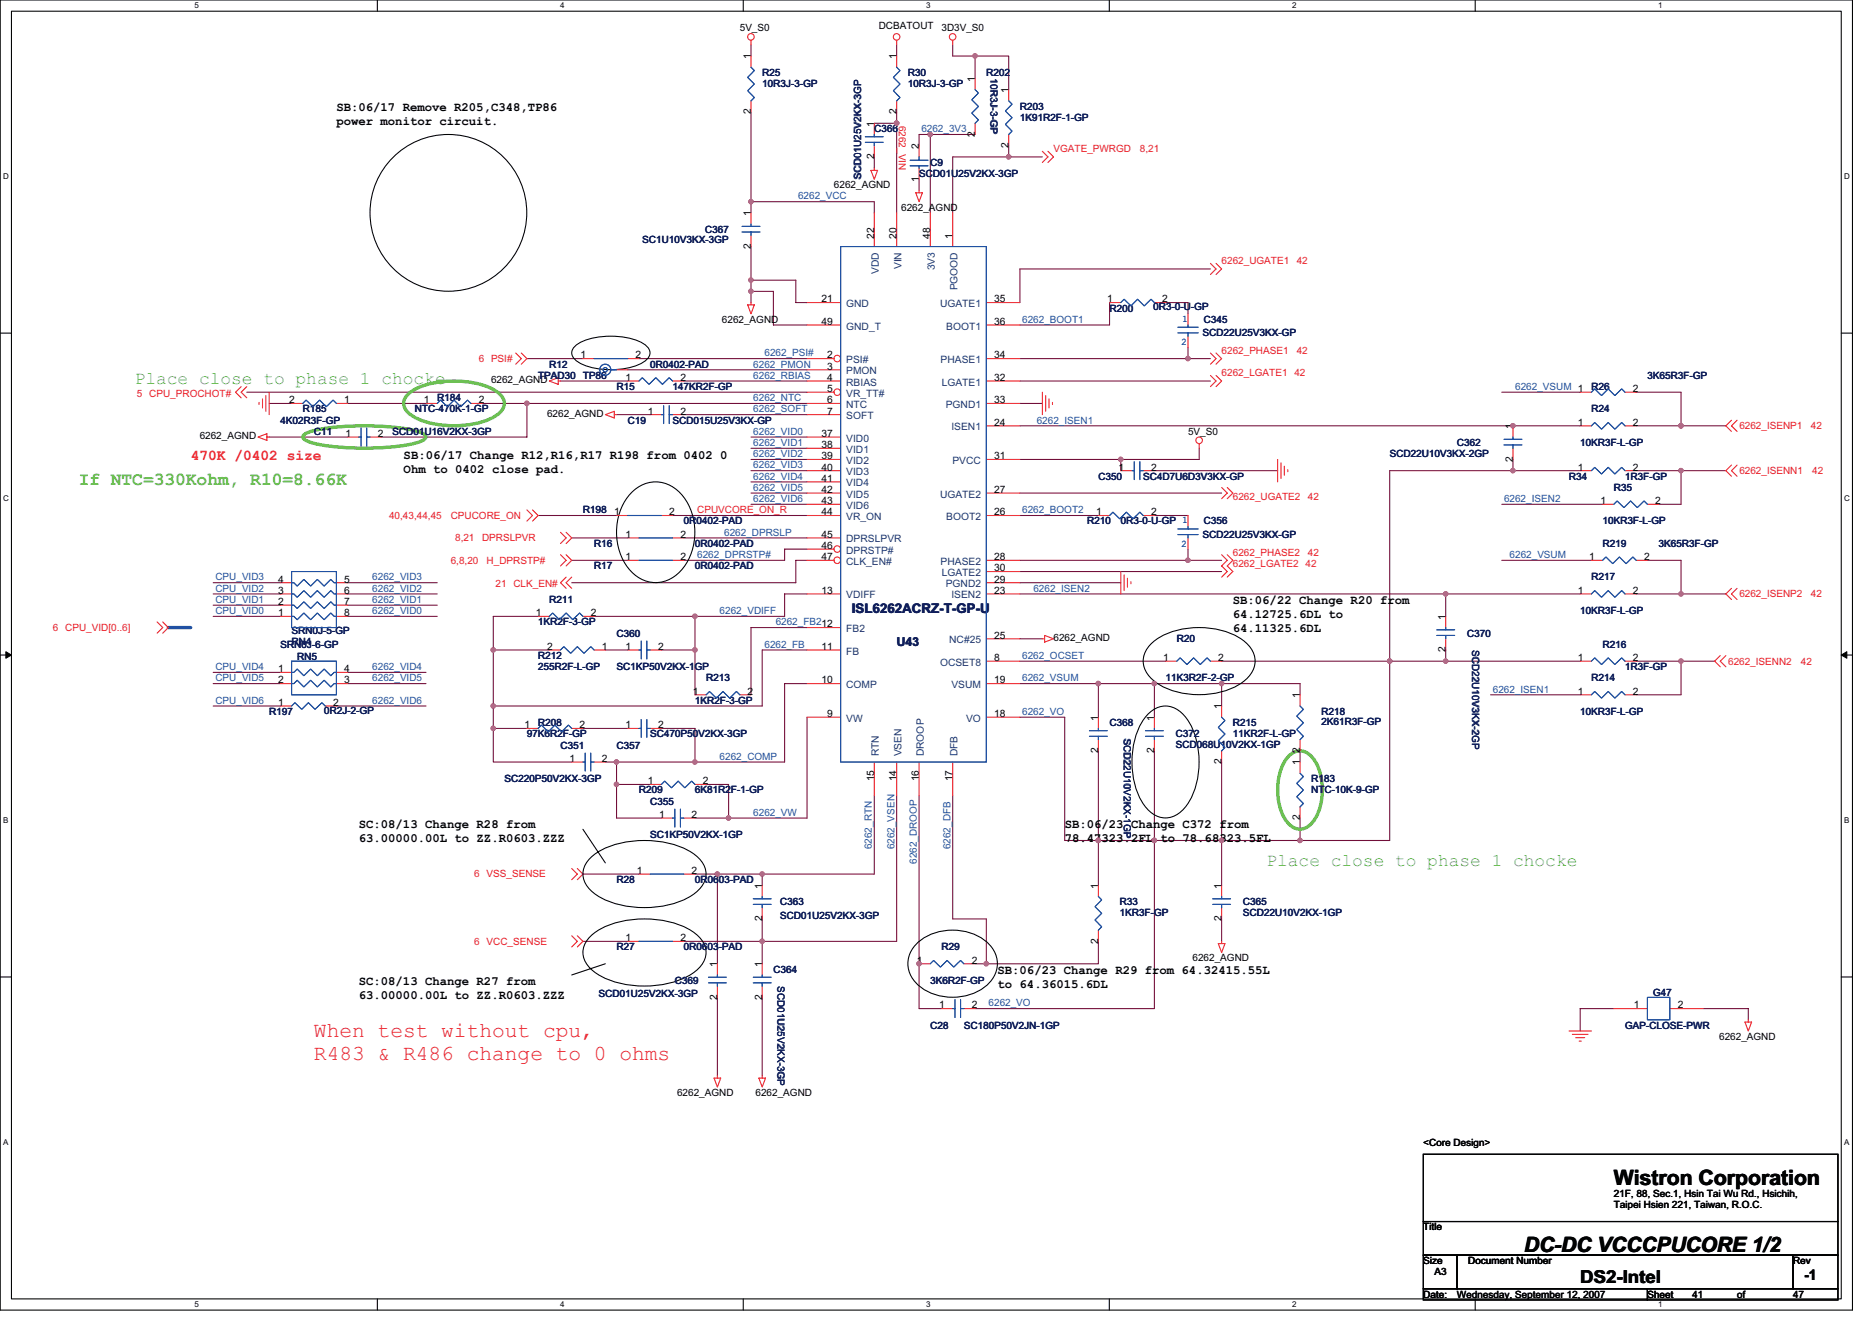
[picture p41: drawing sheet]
<svg xmlns="http://www.w3.org/2000/svg" width="297mm" height="210mm" viewBox="0 0 297 210" stroke-linecap="round" stroke-linejoin="round" font-family="sans-serif">
<defs><g id="words">
<g font-size="3.4" fill="#ed1c24">
<text x="49.8" y="164.5">When test without cpu,</text>
<text x="49.8" y="168.1">R483 &amp; R486 change to 0 ohms</text>
</g>
<g font-size="3.4" fill="#010202">
<text x="256.1" y="188">Wistron Corporation</text>
<text x="241.8" y="198.7">DC-DC VCCCPUCORE 1/2</text>
</g>
<g font-size="2.8" fill="#61bb46">
<text x="21.4" y="60.9">Place close to phase 1 chocke</text>
<text x="12.5" y="77">If NTC=330Kohm, R10=8.66K</text>
<text x="201" y="137.4">Place close to phase 1 chocke</text>
</g>
<text font-size="2.8" fill="#010202" x="250.7" y="203.6">DS2-Intel</text>
<text font-size="2.3" fill="#ed1c24" x="30.3" y="73">470K /0402 size</text>
<text font-size="2.3" fill="#010202" x="286.3" y="203.1">-1</text>
<text font-size="2.1" fill="#101e5b" x="135.1" y="97.3">ISL6262ACRZ-T-GP-U</text>
<g font-size="1.9" fill="#010202">
<text x="53.4" y="17.6">SB:06/17 Remove R205,C348,TP86</text>
<text x="53.4" y="19.9">power monitor circuit.</text>
<text x="64" y="72.7">SB:06/17 Change R12,R16,R17 R198 from 0402 0</text>
<text x="64" y="75">Ohm to 0402 close pad.</text>
<text x="195.6" y="95.9">SB:06/22 Change R20 from</text>
<text x="195.6" y="98.1">64.12725.6DL to</text>
<text x="195.6" y="100.3">64.11325.6DL</text>
<text x="56.9" y="131.4">SC:08/13 Change R28 from</text>
<text x="168.9" y="131.4">SB:06/23 Change C372 from</text>
<text x="56.9" y="133.6">63.00000.00L to ZZ.R0603.ZZZ</text>
<text x="168.9" y="133.6">78.47323.2FL to 78.68323.5FL</text>
<text x="158.3" y="154.5">SB:06/23 Change R29 from 64.32415.55L</text>
<text x="56.9" y="156.3">SC:08/13 Change R27 from</text>
<text x="56.9" y="158.5">63.00000.00L to ZZ.R0603.ZZZ</text>
<text x="158.3" y="156.8">to 64.36015.6DL</text>
</g>
<text font-size="1.9" fill="#101e5b" x="142.3" y="102.4">U43</text>
<g font-size="1.6" fill="#010202">
<text x="117.4" y="5">5V_S0</text>
<text x="139.4" y="4.6">DCBATOUT</text>
<text x="149.4" y="5">3D3V_S0</text>
<text x="119.1" y="9.4" transform="rotate(-90 119.1 9.4)">1</text>
<text x="142.3" y="9.4" transform="rotate(-90 142.3 9.4)">1</text>
<text x="154.7" y="13" transform="rotate(-90 154.7 13)">1</text>
<text x="160" y="14.8" transform="rotate(-90 160 14.8)">1</text>
<text x="119.1" y="18.2" transform="rotate(-90 119.1 18.2)">2</text>
<text x="138.7" y="20.1" transform="rotate(-90 138.7 20.1)">1</text>
<text x="142.3" y="18.2" transform="rotate(-90 142.3 18.2)">2</text>
<text x="145.8" y="23.6" transform="rotate(-90 145.8 23.6)">2</text>
<text x="154.7" y="21.7" transform="rotate(-90 154.7 21.7)">2</text>
<text x="160" y="23.5" transform="rotate(-90 160 23.5)">2</text>
<text x="132.3" y="29.9">6262_AGND</text>
<text x="138.7" y="25.3" transform="rotate(-90 138.7 25.3)">2</text>
<text x="145.8" y="28.8" transform="rotate(-90 145.8 28.8)">1</text>
<text x="119.1" y="34.3" transform="rotate(-90 119.1 34.3)">1</text>
<text x="143" y="33.4">6262_AGND</text>
<text x="119.1" y="39.5" transform="rotate(-90 119.1 39.5)">2</text>
<text x="138.7" y="37.9" transform="rotate(-90 138.7 37.9)">22</text>
<text x="142.3" y="37.9" transform="rotate(-90 142.3 37.9)">20</text>
<text x="147.6" y="37.9" transform="rotate(-90 147.6 37.9)">48</text>
<text x="151.1" y="37.9" transform="rotate(-90 151.1 37.9)">1</text>
<text x="130.4" y="48">21</text>
<text x="157.8" y="48">35</text>
<text x="175.7" y="48">1</text>
<text x="184.4" y="48">2</text>
<text x="114.6" y="51.2">6262_AGND</text>
<text x="130.4" y="51.5">49</text>
<text x="157.8" y="51.5">36</text>
<text x="92.1" y="56.9">1</text>
<text x="100.9" y="56.9">2</text>
<text x="131.3" y="58.7">3</text>
<text x="131.3" y="56.9">2</text>
<text x="157.8" y="56.9">34</text>
<text x="45.9" y="64">2</text>
<text x="54.6" y="64">1</text>
<text x="67.2" y="64">1</text>
<text x="76" y="64">2</text>
<text x="77.9" y="60.8">6262_AGND</text>
<text x="99.2" y="60.4">1</text>
<text x="102.8" y="65.8">1</text>
<text x="108" y="60.4">2</text>
<text x="108" y="65.8">2</text>
<text x="131.3" y="60.4">4</text>
<text x="131.3" y="62.2">5</text>
<text x="131.3" y="64">6</text>
<text x="131.3" y="65.8">7</text>
<text x="157.8" y="60.4">32</text>
<text x="157.8" y="64">33</text>
<text x="259.1" y="62.2">2</text>
<text x="31.7" y="69.7">6262_AGND</text>
<text x="54.8" y="69.3">1</text>
<text x="60" y="69.3">2</text>
<text x="86.8" y="66.1">6262_AGND</text>
<text x="130.4" y="71.1">38</text>
<text x="130.4" y="69.3">37</text>
<text x="157.8" y="67.5">24</text>
<text x="188.5" y="69">5V_S0</text>
<text x="240" y="68.1" transform="rotate(-90 240 68.1)">1</text>
<text x="250.4" y="67.5">1</text>
<text x="259.1" y="67.5">2</text>
<text x="130.4" y="72.9">39</text>
<text x="130.4" y="74.7">40</text>
<text x="130.4" y="76.4">41</text>
<text x="157.8" y="72.9">31</text>
<text x="177.5" y="74.7">1</text>
<text x="182.6" y="74.7">2</text>
<text x="240" y="73.3" transform="rotate(-90 240 73.3)">2</text>
<text x="250.4" y="74.7">1</text>
<text x="259.1" y="74.7">2</text>
<text x="97.5" y="81.8">1</text>
<text x="106.2" y="81.8">2</text>
<text x="130.4" y="78.2">42</text>
<text x="130.4" y="80">43</text>
<text x="130.4" y="81.8">44</text>
<text x="157.8" y="78.2">27</text>
<text x="157.8" y="81.8">26</text>
<text x="173.9" y="81.8">1</text>
<text x="182.6" y="81.8">2</text>
<text x="253.9" y="80">1</text>
<text x="262.7" y="80">2</text>
<text x="99.2" y="85.3">1</text>
<text x="99.2" y="88.9">1</text>
<text x="108" y="85.3">2</text>
<text x="108" y="88.9">2</text>
<text x="130.4" y="87.1">46</text>
<text x="130.4" y="88.9">47</text>
<text x="130.4" y="85.3">45</text>
<text x="157.8" y="88.9">28</text>
<text x="252.2" y="88.9">1</text>
<text x="260.9" y="88.9">2</text>
<text x="44.1" y="96">2</text>
<text x="44.1" y="94.2">3</text>
<text x="44.1" y="92.4">4</text>
<text x="54.6" y="92.4">5</text>
<text x="54.6" y="94.2">6</text>
<text x="54.6" y="96">7</text>
<text x="130.4" y="94.2">13</text>
<text x="157.8" y="90.7">30</text>
<text x="157.8" y="92.4">29</text>
<text x="157.8" y="94.2">23</text>
<text x="250.4" y="94.2">1</text>
<text x="259.1" y="94.2">2</text>
<text x="44.1" y="97.8">1</text>
<text x="54.6" y="97.8">8</text>
<text x="85" y="97.8">1</text>
<text x="93.7" y="97.8">2</text>
<text x="157.8" y="101.3">25</text>
<text x="167.2" y="101.7">6262_AGND</text>
<text x="229.4" y="98.3" transform="rotate(-90 229.4 98.3)">1</text>
<text x="44.1" y="106.7">1</text>
<text x="54.6" y="106.7">4</text>
<text x="86.8" y="103.1">2</text>
<text x="95.5" y="103.1">1</text>
<text x="99.2" y="103.1">1</text>
<text x="104.4" y="103.1">2</text>
<text x="130.4" y="103.1">11</text>
<text x="157.8" y="104.9">8</text>
<text x="184.6" y="104.9">1</text>
<text x="193.3" y="104.9">2</text>
<text x="229.4" y="103.5" transform="rotate(-90 229.4 103.5)">2</text>
<text x="250.4" y="104.9">1</text>
<text x="259.1" y="104.9">2</text>
<text x="44.1" y="112">1</text>
<text x="44.1" y="108.4">2</text>
<text x="52.8" y="112">2</text>
<text x="54.6" y="108.4">3</text>
<text x="109.9" y="110.2">1</text>
<text x="118.6" y="110.2">2</text>
<text x="130.4" y="108.4">10</text>
<text x="131.3" y="113.8">9</text>
<text x="157.8" y="113.8">18</text>
<text x="157.8" y="108.4">19</text>
<text x="193.8" y="112.5" transform="rotate(-90 193.8 112.5)">1</text>
<text x="206.3" y="110.8" transform="rotate(-90 206.3 110.8)">1</text>
<text x="250.4" y="110.2">1</text>
<text x="259.1" y="110.2">2</text>
<text x="83.2" y="115.5">1</text>
<text x="92" y="115.5">2</text>
<text x="99.2" y="115.5">1</text>
<text x="104.4" y="115.5">2</text>
<text x="174.3" y="119.5" transform="rotate(-90 174.3 119.5)">2</text>
<text x="174.3" y="114.3" transform="rotate(-90 174.3 114.3)">1</text>
<text x="183.2" y="119.5" transform="rotate(-90 183.2 119.5)">2</text>
<text x="183.2" y="114.3" transform="rotate(-90 183.2 114.3)">1</text>
<text x="206.3" y="119.5" transform="rotate(-90 206.3 119.5)">2</text>
<text x="90.4" y="120.9">1</text>
<text x="95.5" y="120.9">2</text>
<text x="102.8" y="124.4">1</text>
<text x="111.5" y="124.4">2</text>
<text x="138.7" y="124" transform="rotate(-90 138.7 124)">15</text>
<text x="142.3" y="124" transform="rotate(-90 142.3 124)">14</text>
<text x="145.8" y="124" transform="rotate(-90 145.8 124)">16</text>
<text x="151.1" y="124" transform="rotate(-90 151.1 124)">17</text>
<text x="193.8" y="121.3" transform="rotate(-90 193.8 121.3)">2</text>
<text x="206.3" y="121.4" transform="rotate(-90 206.3 121.4)">1</text>
<text x="104.6" y="129.8">1</text>
<text x="109.7" y="129.8">2</text>
<text x="206.3" y="130.2" transform="rotate(-90 206.3 130.2)">2</text>
<text x="101" y="138.7">1</text>
<text x="109.7" y="138.7">2</text>
<text x="120.9" y="141" transform="rotate(-90 120.9 141)">1</text>
<text x="174.3" y="141" transform="rotate(-90 174.3 141)">1</text>
<text x="193.8" y="141" transform="rotate(-90 193.8 141)">1</text>
<text x="99.2" y="149.3">1</text>
<text x="108" y="149.3">2</text>
<text x="120.9" y="146.2" transform="rotate(-90 120.9 146.2)">2</text>
<text x="174.3" y="149.7" transform="rotate(-90 174.3 149.7)">2</text>
<text x="193.8" y="146.2" transform="rotate(-90 193.8 146.2)">2</text>
<text x="113.8" y="153.4" transform="rotate(-90 113.8 153.4)">1</text>
<text x="120.9" y="153.4" transform="rotate(-90 120.9 153.4)">1</text>
<text x="145.5" y="152.9">1</text>
<text x="154.2" y="152.9">2</text>
<text x="189.2" y="152.5">6262_AGND</text>
<text x="113.8" y="158.6" transform="rotate(-90 113.8 158.6)">2</text>
<text x="120.9" y="158.6" transform="rotate(-90 120.9 158.6)">2</text>
<text x="149" y="160">1</text>
<text x="154.2" y="160">2</text>
<text x="259.3" y="160">1</text>
<text x="266.2" y="160">2</text>
<text x="272.8" y="165">6262_AGND</text>
<text x="107.4" y="173.9">6262_AGND</text>
<text x="119.9" y="173.9">6262_AGND</text>
<text x="225.8" y="181.9">&lt;Core Design&gt;</text>
<text x="256.1" y="189.9">21F, 88, Sec.1, Hsin Tai Wu Rd., Hsichih,</text>
<text x="256.1" y="191.7">Taipei Hsien 221, Taiwan, R.O.C.</text>
<text x="225.8" y="195.2">Title</text>
<text x="225.8" y="200.6">Size</text>
<text x="227.6" y="202.3">A3</text>
<text x="233" y="200.6">Document Number</text>
<text x="284.5" y="200.6">Rev</text>
<text x="225.8" y="205.9">Date:</text>
<text x="231.2" y="205.9">Wednesday, September 12, 2007</text>
<text x="261.4" y="205.9">Sheet</text>
<text x="268.5" y="205.9">41</text>
<text x="275.6" y="205.9">of</text>
<text x="284.5" y="205.9">47</text>
</g>
<g font-size="1.6" fill="#101e5b">
<text x="120.9" y="12.1">R25</text>
<text x="120.9" y="13.9">10R3J-3-GP</text>
<text x="144.1" y="12.1">R30</text>
<text x="144.1" y="13.9">10R3J-3-GP</text>
<text x="156.5" y="12.1">R2</text>
<text x="157.2" y="12.4" transform="rotate(90 157.2 12.4)">10</text>
<text x="157.2" y="13.3" transform="rotate(90 157.2 13.3)">0R3J-3-GP</text>
<text x="157.6" y="12.1">202</text>
<text x="161.8" y="17.4">R203</text>
<text x="138.7" y="21">C366</text>
<text x="161.8" y="19.2">1K91R2F-1-GP</text>
<text x="136.6" y="28.4" transform="rotate(-90 136.6 28.4)">SCD01U25V2KX-3GP</text>
<text x="145.8" y="28.1">SC</text>
<text x="147.6" y="26.3">C9</text>
<text x="148" y="28.1">D01U25V2KX-3GP</text>
<text x="101.9" y="38.6">SC1U10V3KX-3GP</text>
<text x="111.9" y="37">C367</text>
<text x="176.1" y="49.4">R200</text>
<text x="183" y="49.3">0R3-0-U-GP</text>
<text x="190.8" y="53.3">SCD22U25V3KX-GP</text>
<text x="191" y="51.2">C345</text>
<text x="87.2" y="58.3">R12</text>
<text x="103.2" y="58.3">0R0402-PAD</text>
<text x="48" y="65.4">R185</text>
<text x="65.8" y="65.4">NTC-470K-1-GP</text>
<text x="69.4" y="63.6">R184</text>
<text x="85.4" y="60.1">TPAD30</text>
<text x="92.5" y="60.1">TP86</text>
<text x="97.8" y="61.9">R15</text>
<text x="106.7" y="61.9">147KR2F-GP</text>
<text x="252.5" y="65.4">R24</text>
<text x="252.5" y="61.9">R26</text>
<text x="261.4" y="60.1">3K65R3F-GP</text>
<text x="44.5" y="67.2">4K02R3F-GP</text>
<text x="49.8" y="69">C11</text>
<text x="62.3" y="69">SCD01U16V2KX-3GP</text>
<text x="99.6" y="67.2">C19</text>
<text x="106.7" y="67.2">SCD015U25V3KX-GP</text>
<text x="231.2" y="70.8">C362</text>
<text x="250.7" y="70.8">10KR3F-L-GP</text>
<text x="174.3" y="76.1">C350</text>
<text x="181.4" y="76.1">SC4D7U6D3V3KX-GP</text>
<text x="220.5" y="72.5">SCD22U10V3KX-2GP</text>
<text x="249" y="76.1">R34</text>
<text x="256.1" y="77.9">R35</text>
<text x="257.8" y="76.1">1R3F-GP</text>
<text x="92.5" y="81.4">R198</text>
<text x="108.5" y="83.2">0R0402-PAD</text>
<text x="172.5" y="83.2">R210</text>
<text x="177.8" y="83.2">0R3-0-U-GP 1</text>
<text x="191" y="83.2">C356</text>
<text x="254.3" y="83.2">10KR3F-L-GP</text>
<text x="94.3" y="86.8">R16</text>
<text x="110.3" y="86.8">0R0402-PAD</text>
<text x="190.8" y="85.3">SCD22U25V3KX-GP</text>
<text x="254.3" y="86.8">R219</text>
<text x="263.2" y="86.8">3K65R3F-GP</text>
<text x="87.2" y="95.7">R211</text>
<text x="94.3" y="90.3">R17</text>
<text x="110.3" y="90.3">0R0402-PAD</text>
<text x="252.5" y="92.1">R217</text>
<text x="46.3" y="100.6">SRN0J-5-GP</text>
<text x="85.4" y="99.2">1KR2F-3-GP</text>
<text x="97.8" y="101">C360</text>
<text x="186.7" y="101.9">R20</text>
<text x="232.8" y="101">C370</text>
<text x="250.7" y="97.4">10KR3F-L-GP</text>
<text x="44.5" y="102.8">SRRN4</text>
<text x="46.7" y="102.8">N0J-6-GP</text>
<text x="47.2" y="104.7">RN5</text>
<text x="85.4" y="104.5">R212</text>
<text x="85.4" y="106.3">255R2F-L-GP</text>
<text x="97.8" y="106.3">SC1KP50V2KX-1GP</text>
<text x="233.6" y="103.1" transform="rotate(90 233.6 103.1)">SC</text>
<text x="233.6" y="105.3" transform="rotate(90 233.6 105.3)">D22U10V3KX-2GP</text>
<text x="254.3" y="102.8">R216</text>
<text x="257.8" y="106.3">1R3F-GP</text>
<text x="42.7" y="113.4">R197</text>
<text x="51.4" y="113.3">0R2J-2-GP</text>
<text x="110.3" y="111.7">1KR2F-3-GP</text>
<text x="112.1" y="108.1">R213</text>
<text x="185" y="108.1">11K3R2F-2-GP</text>
<text x="209.7" y="113.4">R218</text>
<text x="250.7" y="113.4">10KR3F-L-GP</text>
<text x="252.5" y="108.1">R214</text>
<text x="83.6" y="117">97K6R2F-GP</text>
<text x="85.4" y="115.2">R208</text>
<text x="88.9" y="118.8">C351</text>
<text x="97.8" y="118.8">C357</text>
<text x="103.2" y="117">SC470P50V2KX-3GP</text>
<text x="176.1" y="115.2">C368</text>
<text x="178.3" y="117.2" transform="rotate(90 178.3 117.2)">SCD22U10V2KX-1GP</text>
<text x="186.6" y="117">C372</text>
<text x="186.6" y="118.6">SCD068U10V2KX-1GP</text>
<text x="195.6" y="115.2">R215</text>
<text x="195.6" y="117">11KR2F-L-GP</text>
<text x="209.7" y="115">2K61R3F-GP</text>
<text x="80" y="124.1">SC220P50V2KX-3GP</text>
<text x="101.4" y="125.9">R209</text>
<text x="110.3" y="125.9">6K81R2</text>
<text x="116" y="125.9">F-1-GP</text>
<text x="208.1" y="124.1">R183</text>
<text x="208.1" y="125.9">NTC-10K-9-GP</text>
<text x="103.2" y="127.7">C355</text>
<text x="103.2" y="133">SC1KP50V2KX-1GP</text>
<text x="97.8" y="140.1">R28</text>
<text x="110.3" y="140.1">0R06</text>
<text x="114.1" y="140.1">03-PAD</text>
<text x="123.8" y="143.7">C363</text>
<text x="177.7" y="143.7">R33</text>
<text x="197.2" y="143.7">C365</text>
<text x="123.8" y="145.8">SCD01U25V2KX-3GP</text>
<text x="177.7" y="145.3">1KR3F-GP</text>
<text x="197.2" y="145.3">SCD22U10V2KX-1GP</text>
<text x="97.8" y="150.8">R27</text>
<text x="108.5" y="150.8">0R0603</text>
<text x="114" y="150.8">-PAD</text>
<text x="122.7" y="154.3">C364</text>
<text x="149.4" y="150.8">R29</text>
<text x="95" y="158.2">SCD01U25V2KX-3GP</text>
<text x="107.1" y="156.1">C369</text>
<text x="123.4" y="156.5" transform="rotate(90 123.4 156.5)">SCD01U25V2KX-3GP</text>
<text x="147.6" y="156.1">3K6R2F-GP</text>
<text x="262.3" y="158.1">G47</text>
<text x="147.6" y="163.2">C28</text>
<text x="152.9" y="163.2">SC180P50V2JN-1GP</text>
<text x="257.8" y="163.2">GAP-CLOSE-PWR</text>
</g>
<g font-size="1.6" fill="#ed1c24">
<text x="142.6" y="19.9" transform="rotate(90 142.6 19.9)">6262_VIN</text>
<text x="167.2" y="24.2">VGATE_PWRGD</text>
<text x="180.9" y="24.2">8,21</text>
<text x="193.8" y="42">6262_UGATE1</text>
<text x="205.8" y="42">42</text>
<text x="76" y="57.4">6 PSI#</text>
<text x="193.8" y="56.2">6262_PHASE1</text>
<text x="193.8" y="59.7">6262_LGATE1 42</text>
<text x="205.8" y="56.2">42</text>
<text x="21.7" y="62.9">5 CPU_PROCHOT#</text>
<text x="276" y="68.1">6262_ISENP1</text>
<text x="287.4" y="68.1">42</text>
<text x="276" y="75.2">6262_ISENN1</text>
<text x="287.5" y="75.2">42</text>
<text x="61.7" y="82.3">40,43,44,45</text>
<text x="71.5" y="82.3">CPUCORE_ON</text>
<text x="110.6" y="81.4">CPUVCORE_ON_R</text>
<text x="195.6" y="79.3">6262_UGATE2</text>
<text x="207.5" y="79.3">42</text>
<text x="71.5" y="89.4">6,8,20</text>
<text x="72.2" y="85.9">8,21</text>
<text x="76.5" y="85.9">DPRSLPVR</text>
<text x="77.2" y="89.4">H_DPRSTP#</text>
<text x="195.6" y="88.2">6262_PHASE2</text>
<text x="195.6" y="90">6262_LGATE2 42</text>
<text x="207.5" y="88.2">42</text>
<text x="78.6" y="93.2">21 CLK_EN#</text>
<text x="276" y="94.8">6262_ISENP2</text>
<text x="287.4" y="94.8">42</text>
<text x="8.4" y="100.1">6 CPU_VID[0..6]</text>
<text x="274.2" y="105.4">6262_ISENN2</text>
<text x="285.8" y="105.4">42</text>
<text x="75.2" y="139.2">6 VSS_SENSE</text>
<text x="75.2" y="149.9">6 VCC_SENSE</text>
</g>
<g font-size="1.6" fill="#2051a3">
<text x="146.2" y="21">6262_3V3</text>
<text x="126.6" y="31.6">6262_VCC</text>
<text x="162.2" y="51.2">6262_BOOT1</text>
<text x="187.6" y="51">1</text>
<text x="119.5" y="58.3">6262_PMON</text>
<text x="121.3" y="56.5">6262_PSI#</text>
<text x="187.4" y="54.8">2</text>
<text x="119.5" y="65.4">6262_SOFT</text>
<text x="119.5" y="60.1">6262_RBIAS</text>
<text x="119.5" y="63.6">6262_NTC</text>
<text x="240.4" y="61.9">6262_VSUM 1</text>
<text x="119.5" y="70.8">6262_VID1</text>
<text x="119.5" y="69">6262_VID0</text>
<text x="164.5" y="67.2">6262_ISEN1</text>
<text x="119.5" y="72.5">6262_VID2</text>
<text x="119.5" y="76.1">6262_VID4</text>
<text x="119.5" y="77.9">6262_VID5</text>
<text x="119.5" y="74.3">6262_VID3</text>
<text x="119.5" y="79.7">6262_VID6</text>
<text x="162.2" y="81.4">6262_BOOT2</text>
<text x="238.7" y="79.7">6262_ISEN2</text>
<text x="110.6" y="88.5">6262_DPRSTP#</text>
<text x="114.9" y="85">6262_DPRSLP</text>
<text x="187.4" y="86.8">2</text>
<text x="239.5" y="88.5">6262_VSUM</text>
<text x="34.2" y="95.7">CPU_VID1</text>
<text x="34.2" y="93.9">CPU_VID2</text>
<text x="34.2" y="92.1">CPU_VID3</text>
<text x="59.1" y="95.7">6262_VID1</text>
<text x="59.1" y="92.1">6262_VID3</text>
<text x="59.1" y="93.9">6262_VID2</text>
<text x="164" y="93.9">6262_ISEN2</text>
<text x="34.2" y="97.4">CPU_VID0</text>
<text x="59.1" y="97.4">6262_VID0</text>
<text x="114.2" y="97.4">6262_VDIFF</text>
<text x="123.1" y="99.2">6262_FB212</text>
<text x="34.2" y="106.3">CPU_VID4</text>
<text x="59.1" y="106.3">6262_VID4</text>
<text x="121.3" y="102.8">6262_FB</text>
<text x="162.2" y="104.5">6262_OCSET</text>
<text x="34.2" y="108.1">CPU_VID5</text>
<text x="34.2" y="111.7">CPU_VID6</text>
<text x="59.1" y="108.1">6262_VID5</text>
<text x="59.1" y="111.7">6262_VID6</text>
<text x="162.2" y="108.1">6262_VSUM</text>
<text x="162.2" y="113.4">6262_VO</text>
<text x="236.9" y="109.9">6262_ISEN1</text>
<text x="114.2" y="120.5">6262_COMP</text>
<text x="119.5" y="129.4">6262_VW</text>
<text x="138.4" y="134.8" transform="rotate(-90 138.4 134.8)">6262_RTN</text>
<text x="141.9" y="134.8" transform="rotate(-90 141.9 134.8)">6262_VSEN</text>
<text x="145.5" y="137.1" transform="rotate(-90 145.5 137.1)">6262_DROOP</text>
<text x="150.8" y="134.8" transform="rotate(-90 150.8 134.8)">6262_DFB</text>
<text x="156.9" y="159.7">6262_VO</text>
</g>
<g font-size="1.6" fill="#183c70">
<text x="139.5" y="43.5" transform="rotate(-90 139.5 43.5)">VDD</text>
<text x="143" y="42.7" transform="rotate(-90 143 42.7)">VIN</text>
<text x="148.4" y="42.9" transform="rotate(-90 148.4 42.9)">3V3</text>
<text x="151.9" y="46.1" transform="rotate(-90 151.9 46.1)">PGOOD</text>
<text x="134.3" y="48.7">GND</text>
<text x="134.3" y="52.3">GND_T</text>
<text x="149.2" y="48.7">UGATE1</text>
<text x="150.2" y="52.3">BOOT1</text>
<text x="134.3" y="57.6">PSI#</text>
<text x="134.3" y="59.4">PMON</text>
<text x="149.2" y="57.6">PHASE1</text>
<text x="134.3" y="61.2">RBIAS</text>
<text x="134.3" y="62.9">VR_TT#</text>
<text x="134.3" y="64.7">NTC</text>
<text x="149.4" y="61.2">LGATE1</text>
<text x="150.1" y="64.7">PGND1</text>
<text x="134.3" y="66.5">SOFT</text>
<text x="134.3" y="70.1">VID0</text>
<text x="134.3" y="71.8">VID1</text>
<text x="151" y="68.3">ISEN1</text>
<text x="134.3" y="73.6">VID2</text>
<text x="134.3" y="75.4">VID3</text>
<text x="134.3" y="77.2">VID4</text>
<text x="151.1" y="73.6">PVCC</text>
<text x="134.3" y="79">VID5</text>
<text x="134.3" y="80.7">VID6</text>
<text x="134.3" y="82.5">VR_ON</text>
<text x="149.2" y="79">UGATE2</text>
<text x="150.2" y="82.5">BOOT2</text>
<text x="134.3" y="86.1">DPRSLPVR</text>
<text x="134.3" y="87.8">DPRSTP#</text>
<text x="134.3" y="89.6">CLK_EN#</text>
<text x="149.2" y="89.6">PHASE2</text>
<text x="134.3" y="95">VDIFF</text>
<text x="149.4" y="91.4">LGATE2</text>
<text x="150.1" y="93.2">PGND2</text>
<text x="151" y="95">ISEN2</text>
<text x="134.3" y="100.3">FB2</text>
<text x="134.3" y="103.8">FB</text>
<text x="149.2" y="105.6">OCSET8</text>
<text x="150.6" y="102.1">NC#25</text>
<text x="134.3" y="109.2">COMP</text>
<text x="151" y="109.2">VSUM</text>
<text x="134.3" y="114.5">VW</text>
<text x="153.3" y="114.5">VO</text>
<text x="139.5" y="120" transform="rotate(-90 139.5 120)">RTN</text>
<text x="143" y="120" transform="rotate(-90 143 120)">VSEN</text>
<text x="146.6" y="120" transform="rotate(-90 146.6 120)">DROOP</text>
<text x="151.9" y="120" transform="rotate(-90 151.9 120)">DFB</text>
</g>
<g font-size="1.3" fill="#010202">
<text x="30.8" y="1.3">5</text>
<text x="88.9" y="1.3">4</text>
<text x="147" y="1.3">3</text>
<text x="205" y="1.3">2</text>
<text x="263.1" y="1.3">1</text>
<text x=".5" y="28.4">D</text>
<text x="292.6" y="28.4">D</text>
<text x=".5" y="79.5">C</text>
<text x="292.6" y="79.5">C</text>
<text x=".5" y="130.6">B</text>
<text x="292.6" y="130.6">B</text>
<text x=".5" y="181.7">A</text>
<text x="292.6" y="181.7">A</text>
<text x="30.8" y="207.4">5</text>
<text x="88.9" y="207.4">4</text>
<text x="147" y="207.4">3</text>
<text x="205" y="207.4">2</text>
<text x="263.1" y="207.4">1</text>
</g>
</g></defs>
<path d="M0 0h293.9v207.9h-293.9zM1.8 1.8h290.4v204.3h-290.4z" fill="none" stroke="#010202" stroke-width=".17"/>
<g fill="#fff">
<path d="M30.8 .2h.7v1.4h-.7z"/>
<path d="M30.8 206.3h.7v1.4h-.7z"/>
</g>
<path d="M59.9 0v1.8M59.9 206.1v1.8" fill="none" stroke="#010202" stroke-width=".17"/>
<g fill="#fff">
<path d="M88.9 .2h.7v1.4h-.7z"/>
<path d="M88.9 206.3h.7v1.4h-.7z"/>
</g>
<path d="M117.9 0v1.8M117.9 206.1v1.8" fill="none" stroke="#010202" stroke-width=".17"/>
<g fill="#fff">
<path d="M147 .2h.7v1.4h-.7z"/>
<path d="M147 206.3h.7v1.4h-.7z"/>
</g>
<path d="M176 0v1.8M176 206.1v1.8" fill="none" stroke="#010202" stroke-width=".17"/>
<g fill="#fff">
<path d="M205 .2h.7v1.4h-.7z"/>
<path d="M205 206.3h.7v1.4h-.7z"/>
</g>
<path d="M234.1 0v1.8M234.1 206.1v1.8" fill="none" stroke="#010202" stroke-width=".17"/>
<g fill="#fff">
<path d="M263.1 .2h.7v1.4h-.7z"/>
<path d="M263.1 206.3h.7v1.4h-.7z"/>
<path d="M.5 27.3h.9v1.4h-.9z"/>
<path d="M292.6 27.3h.9v1.4h-.9z"/>
<path d="M.5 78.4h.9v1.4h-.9z"/>
<path d="M292.6 78.4h.9v1.4h-.9z"/>
</g>
<path d="M0 52.9h1.8M292.2 52.9h1.7" fill="none" stroke="#010202" stroke-width=".17"/>
<g fill="#fff">
<path d="M.5 129.5h.8v1.4h-.8z"/>
<path d="M292.6 129.5h.9v1.4h-.9z"/>
</g>
<path d="M0 103.9h1.8M292.2 103.9h1.7" fill="none" stroke="#010202" stroke-width=".17"/>
<path d="M.9 103.4l.9 .5-.9 .5z" fill="#010202"/>
<path d="M.9 103.4l.9 .5-.9 .5z" fill="none" stroke="#010202" stroke-width=".16"/>
<path d="M292.2 103.9l.8-.5v1z" fill="#010202"/>
<path d="M292.2 103.9l.8-.5v1z" fill="none" stroke="#010202" stroke-width=".16"/>
<g fill="#fff">
<path d="M.5 180.5h.8v1.4h-.8z"/>
<path d="M292.6 180.5h.9v1.4h-.9z"/>
</g>
<path d="M0 155h1.8M292.2 155h1.7" fill="none" stroke="#010202" stroke-width=".17"/>
<path d="M151.2 24.9h8.9M128.1 94.2h-3.6v3.6" fill="none" stroke="#740d39" stroke-width=".17"/>
<circle cx="160" cy="24.9" r=".35" fill="#b84e9d"/>
<circle cx="160" cy="24.9" r=".35" fill="none" stroke="#b84e9d" stroke-width=".17"/>
<path d="M138.7 19.6h3.6M151.2 24.9v8.9M119.2 72.9h8.9M240.1 67.6h10.6M161.8 90.7h32M229.4 94.2v3.6" fill="none" stroke="#740d39" stroke-width=".17"/>
<circle cx="240.1" cy="67.6" r=".35" fill="#b84e9d"/>
<circle cx="240.1" cy="67.6" r=".35" fill="none" stroke="#b84e9d" stroke-width=".17"/>
<g fill="none" stroke="#740d39" stroke-width=".17">
<path d="M161.8 42.7v5.3M176.1 48v3.6M119.2 71.1h8.9M119.2 76.5h8.9M119.2 69.3h8.9M177.8 72.9h12.5M220.5 74.7v30.2M240.1 74.7h10.6M266.7 62.2v5.4M128.1 88.9h-1.8v3.6M128.1 99.6h-8.9v10.6M33.8 106.7h10.7"/>
<path d="M33.8 108.5h10.7M33.8 112h10.7M53.4 112h14.2M55.2 106.7h12.4M55.2 108.5h12.4M168.9 113.8v19.5M229.4 103.1v1.8M154.7 152.9h1.8"/>
</g>
<path d="M26.7 99.6h3.6" fill="none" stroke="#2051a3" stroke-width=".53"/>
<circle cx="240.1" cy="74.7" r=".35" fill="#b84e9d"/>
<circle cx="240.1" cy="74.7" r=".35" fill="none" stroke="#b84e9d" stroke-width=".17"/>
<path d="M138.7 32v1.8M145.8 21.3v1.8M126.3 44.4v3.6h1.8M128.1 108.5h-3.6v12.4M220.5 104.9v28.4" fill="none" stroke="#740d39" stroke-width=".17"/>
<circle cx="220.5" cy="104.9" r=".35" fill="#b84e9d"/>
<circle cx="220.5" cy="104.9" r=".35" fill="none" stroke="#b84e9d" stroke-width=".17"/>
<path d="M266.7 104.9h5.4" fill="none" stroke="#740d39" stroke-width=".17"/>
<circle cx="266.7" cy="104.9" r=".35" fill="#b84e9d"/>
<circle cx="266.7" cy="104.9" r=".35" fill="none" stroke="#b84e9d" stroke-width=".17"/>
<path d="M142.3 17.8v1.8M154.7 8.9v3.5M259.6 104.9h7.1v5.3" fill="none" stroke="#740d39" stroke-width=".17"/>
<circle cx="142.3" cy="19.5" r=".35" fill="#b84e9d"/>
<circle cx="142.3" cy="19.5" r=".35" fill="none" stroke="#b84e9d" stroke-width=".17"/>
<path d="M240.1 72.9v1.8M229.4 94.2h21.3M206.3 119.1v1.8" fill="none" stroke="#740d39" stroke-width=".17"/>
<circle cx="229.4" cy="94.2" r=".35" fill="#b84e9d"/>
<circle cx="229.4" cy="94.2" r=".35" fill="none" stroke="#b84e9d" stroke-width=".17"/>
<path d="M188.5 55.1v1.8M161.8 92.5h16" fill="none" stroke="#740d39" stroke-width=".17"/>
<circle cx="188.5" cy="56.9" r=".35" fill="#b84e9d"/>
<circle cx="188.5" cy="56.9" r=".35" fill="none" stroke="#b84e9d" stroke-width=".17"/>
<path d="M161.8 51.6h14.3M185 48h3.5M266.7 67.6h7.2" fill="none" stroke="#740d39" stroke-width=".17"/>
<circle cx="266.7" cy="67.6" r=".35" fill="#b84e9d"/>
<circle cx="266.7" cy="67.6" r=".35" fill="none" stroke="#b84e9d" stroke-width=".17"/>
<path d="M266.7 74.7h7.2M161.8 81.8h12.5M183.2 81.8h5.3M238.3 88.9h14.2M78.3 112h42.6M96.1 103.1h3.5" fill="none" stroke="#740d39" stroke-width=".17"/>
<circle cx="78.3" cy="112" r=".35" fill="#b84e9d"/>
<circle cx="78.3" cy="112" r=".35" fill="none" stroke="#b84e9d" stroke-width=".17"/>
<path d="M78.3 103.1v8.9" fill="none" stroke="#740d39" stroke-width=".17"/>
<circle cx="78.3" cy="103.1" r=".35" fill="#b84e9d"/>
<circle cx="78.3" cy="103.1" r=".35" fill="none" stroke="#b84e9d" stroke-width=".17"/>
<path d="M110.3 120.9h-12.5v3.6" fill="none" stroke="#740d39" stroke-width=".17"/>
<circle cx="97.8" cy="120.9" r=".35" fill="#b84e9d"/>
<circle cx="97.8" cy="120.9" r=".35" fill="none" stroke="#b84e9d" stroke-width=".17"/>
<path d="M110.3 97.8h14.2" fill="none" stroke="#740d39" stroke-width=".17"/>
<circle cx="110.3" cy="97.8" r=".35" fill="#b84e9d"/>
<circle cx="110.3" cy="97.8" r=".35" fill="none" stroke="#b84e9d" stroke-width=".17"/>
<path d="M147.6 21.3h7.1M92.5 115.6h7.1" fill="none" stroke="#740d39" stroke-width=".17"/>
<circle cx="147.6" cy="21.3" r=".35" fill="#b84e9d"/>
<circle cx="147.6" cy="21.3" r=".35" fill="none" stroke="#b84e9d" stroke-width=".17"/>
<path d="M85.4 97.8h-7.1v5.3h8.9M104.9 115.6h5.4v5.3h14.2M96.1 120.9h1.7" fill="none" stroke="#740d39" stroke-width=".17"/>
<circle cx="110.3" cy="120.9" r=".35" fill="#b84e9d"/>
<circle cx="110.3" cy="120.9" r=".35" fill="none" stroke="#b84e9d" stroke-width=".17"/>
<path d="M78.3 112v3.6h5.3M78.3 115.6v5.3h12.4" fill="none" stroke="#740d39" stroke-width=".17"/>
<circle cx="78.3" cy="115.6" r=".35" fill="#b84e9d"/>
<circle cx="78.3" cy="115.6" r=".35" fill="none" stroke="#b84e9d" stroke-width=".17"/>
<path d="M188.5 87.1v1.8h5.3" fill="none" stroke="#740d39" stroke-width=".17"/>
<circle cx="188.5" cy="88.9" r=".35" fill="#b84e9d"/>
<circle cx="188.5" cy="88.9" r=".35" fill="none" stroke="#b84e9d" stroke-width=".17"/>
<path d="M110.3 103.1v7.1" fill="none" stroke="#740d39" stroke-width=".17"/>
<circle cx="110.3" cy="103.1" r=".35" fill="#b84e9d"/>
<circle cx="110.3" cy="103.1" r=".35" fill="none" stroke="#b84e9d" stroke-width=".17"/>
<path d="M177.8 72.9v1.8" fill="none" stroke="#740d39" stroke-width=".17"/>
<circle cx="177.8" cy="72.9" r=".35" fill="#b84e9d"/>
<circle cx="177.8" cy="72.9" r=".35" fill="none" stroke="#b84e9d" stroke-width=".17"/>
<path d="M154.7 8.9h5.4v5.3M161.8 72.9h16M183.2 74.7h19.5" fill="none" stroke="#740d39" stroke-width=".17"/>
<circle cx="154.7" cy="8.9" r=".35" fill="#b84e9d"/>
<circle cx="154.7" cy="8.9" r=".35" fill="none" stroke="#b84e9d" stroke-width=".17"/>
<path d="M160.1 24.9h5.3M119.2 44.4v1.8" fill="none" stroke="#740d39" stroke-width=".17"/>
<circle cx="119.2" cy="44.4" r=".35" fill="#b84e9d"/>
<circle cx="119.2" cy="44.4" r=".35" fill="none" stroke="#b84e9d" stroke-width=".17"/>
<path d="M119.2 7.1v1.8M119.2 17.8v16M160.1 23.1v1.8" fill="none" stroke="#740d39" stroke-width=".17"/>
<circle cx="119.2" cy="32" r=".35" fill="#b84e9d"/>
<circle cx="119.2" cy="32" r=".35" fill="none" stroke="#b84e9d" stroke-width=".17"/>
<path d="M142.3 19.6v14.2M119.2 39.1v5.3" fill="none" stroke="#740d39" stroke-width=".17"/>
<circle cx="142.3" cy="19.5" r=".35" fill="#b84e9d"/>
<circle cx="142.3" cy="19.5" r=".35" fill="none" stroke="#b84e9d" stroke-width=".17"/>
<path d="M142.3 7.1v1.8M151.2 7.1v1.8M119.2 32h19.5M138.7 24.9v1.8M119.2 44.4h7.1M122.7 46.2h-3.5v1.8" fill="none" stroke="#740d39" stroke-width=".17"/>
<circle cx="119.2" cy="46.2" r=".35" fill="#b84e9d"/>
<circle cx="119.2" cy="46.2" r=".35" fill="none" stroke="#b84e9d" stroke-width=".17"/>
<path d="M83.6 56.9h8.9M99.6 58.7h28.5M101.4 56.9h26.7M39.2 62.2h88.9M83.6 64h44.5M108.5 60.5h19.6M90.7 85.3h8.9M90.7 92.5h35.6M90.7 88.9h8.9M108.5 85.3h19.6" fill="none" stroke="#740d39" stroke-width=".17"/>
<circle cx="83.6" cy="64" r=".35" fill="#b84e9d"/>
<circle cx="83.6" cy="64" r=".35" fill="none" stroke="#b84e9d" stroke-width=".17"/>
<path d="M42.7 64h3.6M55.2 64h12.4M83.6 64v5.3h-23.1M88.9 60.5h10.7M97.8 65.8h5.4M190.3 71.1v1.8M259.6 94.2h7.1M229.4 104.9h21.3" fill="none" stroke="#740d39" stroke-width=".17"/>
<circle cx="229.4" cy="104.9" r=".35" fill="#b84e9d"/>
<circle cx="229.4" cy="104.9" r=".35" fill="none" stroke="#b84e9d" stroke-width=".17"/>
<path d="M259.6 62.2h7.1M174.3 133.3v7.2" fill="none" stroke="#740d39" stroke-width=".17"/>
<circle cx="174.3" cy="133.3" r=".35" fill="#b84e9d"/>
<circle cx="174.3" cy="133.3" r=".35" fill="none" stroke="#b84e9d" stroke-width=".17"/>
<path d="M259.6 67.6h7.1" fill="none" stroke="#740d39" stroke-width=".17"/>
<circle cx="266.7" cy="67.6" r=".35" fill="#b84e9d"/>
<circle cx="266.7" cy="67.6" r=".35" fill="none" stroke="#b84e9d" stroke-width=".17"/>
<path d="M261.4 88.9h5.3M266.7 94.2h7.2M145.8 152.9v7.1M174.3 149.4v3.5" fill="none" stroke="#740d39" stroke-width=".17"/>
<circle cx="145.8" cy="152.9" r=".35" fill="#b84e9d"/>
<circle cx="145.8" cy="152.9" r=".35" fill="none" stroke="#b84e9d" stroke-width=".17"/>
<path d="M206.3 133.3h14.2" fill="none" stroke="#740d39" stroke-width=".17"/>
<circle cx="206.3" cy="133.3" r=".35" fill="#b84e9d"/>
<circle cx="206.3" cy="133.3" r=".35" fill="none" stroke="#b84e9d" stroke-width=".17"/>
<path d="M238.3 62.2h12.4M183.2 133.3v26.7" fill="none" stroke="#740d39" stroke-width=".17"/>
<circle cx="183.2" cy="133.3" r=".35" fill="#b84e9d"/>
<circle cx="183.2" cy="133.3" r=".35" fill="none" stroke="#b84e9d" stroke-width=".17"/>
<path d="M161.8 94.2h67.6M174.3 108.5v5.3M183.2 108.5v5.3M193.8 104.9h26.7M193.8 108.5h12.5M183.2 133.3h10.6M145.8 160h3.6M154.7 160h28.5" fill="none" stroke="#740d39" stroke-width=".17"/>
<circle cx="193.8" cy="108.4" r=".35" fill="#b84e9d"/>
<circle cx="193.8" cy="108.4" r=".35" fill="none" stroke="#b84e9d" stroke-width=".17"/>
<path d="M161.8 104.9h23.2M193.8 108.5v3.5M193.8 133.3v7.2" fill="none" stroke="#740d39" stroke-width=".17"/>
<circle cx="193.8" cy="133.3" r=".35" fill="#b84e9d"/>
<circle cx="193.8" cy="133.3" r=".35" fill="none" stroke="#b84e9d" stroke-width=".17"/>
<path d="M174.3 108.5h8.9" fill="none" stroke="#740d39" stroke-width=".17"/>
<circle cx="174.3" cy="108.4" r=".35" fill="#b84e9d"/>
<circle cx="174.3" cy="108.4" r=".35" fill="none" stroke="#b84e9d" stroke-width=".17"/>
<path d="M266.7 88.9v5.3M151.2 126.2v19.6M206.3 129.8v3.5h-12.5" fill="none" stroke="#740d39" stroke-width=".17"/>
<circle cx="266.7" cy="94.2" r=".35" fill="#b84e9d"/>
<circle cx="266.7" cy="94.2" r=".35" fill="none" stroke="#b84e9d" stroke-width=".17"/>
<path d="M151.2 145.8h5.3M156.5 152.9h17.8" fill="none" stroke="#740d39" stroke-width=".17"/>
<circle cx="156.5" cy="152.9" r=".35" fill="#b84e9d"/>
<circle cx="156.5" cy="152.9" r=".35" fill="none" stroke="#b84e9d" stroke-width=".17"/>
<path d="M161.8 42.7h30.3M188.5 56.9h3.6M108.5 88.9h16M183.2 108.5h10.6M256.1 160h-5.4v3.6M270.3 160h7.1v1.8" fill="none" stroke="#740d39" stroke-width=".17"/>
<circle cx="183.2" cy="108.4" r=".35" fill="#b84e9d"/>
<circle cx="183.2" cy="108.4" r=".35" fill="none" stroke="#b84e9d" stroke-width=".17"/>
<path d="M174.3 119.1v14.2" fill="none" stroke="#740d39" stroke-width=".17"/>
<circle cx="174.3" cy="133.3" r=".35" fill="#b84e9d"/>
<circle cx="174.3" cy="133.3" r=".35" fill="none" stroke="#b84e9d" stroke-width=".17"/>
<path d="M183.2 119.1v14.2" fill="none" stroke="#740d39" stroke-width=".17"/>
<circle cx="183.2" cy="133.3" r=".35" fill="#b84e9d"/>
<circle cx="183.2" cy="133.3" r=".35" fill="none" stroke="#b84e9d" stroke-width=".17"/>
<path d="M161.8 60.5h30.3M161.8 64h3.6M113.8 138.7v14.2M193.8 120.9v12.4" fill="none" stroke="#740d39" stroke-width=".17"/>
<circle cx="113.8" cy="138.7" r=".35" fill="#b84e9d"/>
<circle cx="113.8" cy="138.7" r=".35" fill="none" stroke="#b84e9d" stroke-width=".17"/>
<path d="M92.5 138.7h8.9M92.5 149.4h7.1M113.8 158.2v12.5M120.9 158.2v12.5M142.3 149.4h-21.4v3.5" fill="none" stroke="#740d39" stroke-width=".17"/>
<circle cx="120.9" cy="149.3" r=".35" fill="#b84e9d"/>
<circle cx="120.9" cy="149.3" r=".35" fill="none" stroke="#b84e9d" stroke-width=".17"/>
<path d="M138.7 126.2v12.5h-17.8M142.3 126.2v23.2M108.5 149.4h12.4" fill="none" stroke="#740d39" stroke-width=".17"/>
<circle cx="120.9" cy="138.7" r=".35" fill="#b84e9d"/>
<circle cx="120.9" cy="138.7" r=".35" fill="none" stroke="#b84e9d" stroke-width=".17"/>
<path d="M161.8 88.9h26.7M161.8 108.5h12.5M103.2 124.5h-5.4v5.3M110.3 129.8h5.3M193.8 145.8v3.6" fill="none" stroke="#740d39" stroke-width=".17"/>
<circle cx="97.8" cy="124.4" r=".35" fill="#b84e9d"/>
<circle cx="97.8" cy="124.4" r=".35" fill="none" stroke="#b84e9d" stroke-width=".17"/>
<path d="M97.8 129.8h7.1M112.1 124.5h3.5v5.3" fill="none" stroke="#740d39" stroke-width=".17"/>
<circle cx="115.6" cy="129.8" r=".35" fill="#b84e9d"/>
<circle cx="115.6" cy="129.8" r=".35" fill="none" stroke="#b84e9d" stroke-width=".17"/>
<g fill="none" stroke="#740d39" stroke-width=".17">
<path d="M145.8 21.3h1.8v12.5M145.8 28.4v1.8M161.8 56.9h26.7M188.5 48v1.8M42.7 69.3h12.5M108.5 65.8h19.6M119.2 78.2h8.9M161.8 78.2h32M266.7 74.7v5.3M55.2 97.8h14.2M55.2 96h14.2M55.2 92.5h14.2"/>
<path d="M55.2 94.2h14.2M110.3 97.8v5.3h-5.4M128.1 103.1h-7.2v8.9M161.8 113.8h7.1M206.3 108.5v1.7M236.5 110.2h14.2M115.6 129.8h12.5M120.9 138.7v1.8M168.9 133.3h14.3M120.9 145.8v3.6"/>
</g>
<circle cx="266.7" cy="74.7" r=".35" fill="#b84e9d"/>
<circle cx="266.7" cy="74.7" r=".35" fill="none" stroke="#b84e9d" stroke-width=".17"/>
<path d="M128.1 87.1h-3.6v1.8M238.3 80h16M263.2 80h3.5M128.1 113.8v16M161.8 101.3h3.6M220.5 104.9h8.9M145.8 126.2v26.7" fill="none" stroke="#740d39" stroke-width=".17"/>
<circle cx="220.5" cy="104.9" r=".35" fill="#b84e9d"/>
<circle cx="220.5" cy="104.9" r=".35" fill="none" stroke="#b84e9d" stroke-width=".17"/>
<g fill="none" stroke="#740d39" stroke-width=".17">
<path d="M151.2 8.9h3.5M122.7 46.2v5.4h5.4M76.5 64h7.1M119.2 74.7h8.9M161.8 67.6h78.3M220.5 74.7h19.6M259.6 74.7h7.1M33.8 97.8h10.7M33.8 96h10.7M33.8 94.2h10.7M33.8 92.5h10.7M85.4 81.8h12.4"/>
<path d="M94.3 97.8h16M106.7 81.8h21.4M119.2 80h8.9M259.6 110.2h7.1M110.3 138.7h10.6M156.5 145.8v7.1"/>
</g>
<g fill="none" stroke="#ed1c24" stroke-width=".17">
<path d="M119.2 6.4v.7M119.2 8.9v1.8M119.2 16v1.8M142.3 6.4v.7M151.2 6.4v.7M160.1 14.2v1.8M138.2 27h1.1l-.6 1.4zM138.7 26.7v.3M145.3 30.6h1.1l-.6 1.4zM145.8 30.2v.4M160.1 21.3v1.8M165.4 24l.9 .9-.9 .9"/>
<path d="M166.3 24l.9 .9-.9 .9M81.8 56l.9 .9-.9 .9M82.7 56l.9 .9-.9 .9M118.6 48.4h1.1l-.5 1.4zM119.2 48v.4M128.1 48h5.3M128.1 51.6h5.3M188.5 49.8v1.8M188.5 53.3v1.8M192.1 41.8l.9 .9-.9 .9M192.1 56l.9 .9-.9 .9M192.1 59.6l.9 .9-.9 .8"/>
<path d="M193 41.8l.8 .9-.8 .9M193 56l.8 .9-.8 .9M193 59.6l.8 .9-.8 .8M38.3 61.3l-.9 .9 .9 .9M39.2 61.3l-.9 .9 .9 .9M40.9 69.3l1.5-.5v1.1zM41.1 63.8v.4M41.7 63.3v1.4M42.2 62.8v2.5M42.4 69.3h.3M42.7 62.2v3.6M46.3 64h1.7"/>
<path d="M53.4 64h1.8M87.2 60.5l1.4-.6v1.1zM88.6 60.5h.3M96.1 65.8l1.4-.5v1zM97.5 65.8h.3M99.6 60.5h1.8M106.7 60.5h1.8M165.4 62.2v3.6M165.9 62.8v2.5M166.5 63.3v1.4M167 63.8v.4M177.8 74.7h1.8"/>
<path d="M181.4 74.7h1.8M190.3 70.4v.7M193.8 77.3l.9 .9-.9 .9M194.7 77.3l.9 .9-.9 .9M202.7 72.9v3.6M203.3 73.4v2.5M203.8 74v1.4M204.3 74.5v.3M250.7 74.7h1.8M257.8 74.7h1.8M274.7 66.7l-.8 .9 .8 .9M274.7 73.8l-.8 .9 .8 .9"/>
<path d="M275.6 66.7l-.9 .9 .9 .9M275.6 73.8l-.9 .9 .9 .9M24.9 98.7l.9 .9-.9 .9M25.8 98.7l.9 .9-.9 .9M44.5 94.2h1.8M44.5 97.8h1.8M44.5 96h1.8M44.5 92.5h1.8M53.4 94.2h1.8M53.4 97.8h1.8M53.4 96h1.8M53.4 92.5h1.8"/>
<path d="M83.6 80.9l.9 .9-.9 .9M84.5 80.9l.9 .9-.9 .9M85.4 97.8h1.8M88.9 84.5l.9 .8-.9 .9M88.9 88l.9 .9-.9 .9M89.8 91.6l-.9 .9 .9 .8M89.8 84.5l.9 .8-.9 .9M89.8 88l.9 .9-.9 .9M90.7 91.6l-.9 .9 .9 .8M92.5 97.8h1.8M97.8 81.8h1.8M104.9 81.8h1.8"/>
<path d="M174.3 81.8h1.8M177.8 90.7v3.5M178.4 91.2v2.5M178.9 91.7v1.5M179.4 92.3v.3M181.4 81.8h1.8M188.5 81.8v1.8M188.5 85.3v1.8M193.8 88l.9 .9-.9 .9 .9 .9-.9 .9M194.7 88l.9 .9-.9 .9 .9 .9-.9 .9M229.4 97.8v1.8M250.7 94.2h1.8"/>
<path d="M257.8 94.2h1.8M274.7 93.3l-.8 .9 .8 .9M275.6 93.3l-.9 .9 .9 .9M99.6 115.6h1.8M103.2 115.6h1.7M165.4 101.3h.4M165.8 100.8l1.4 .5-1.4 .6zM183.2 113.8v1.8M183.2 117.3v1.8M185 104.9h1.7M192.1 104.9h1.7M206.3 110.2v1.8"/>
<path d="M206.3 117.3v1.8M229.4 101.3v1.8M250.7 104.9h1.8M250.7 110.2h1.8M257.8 104.9h1.8M257.8 110.2h1.8M273 104l-.9 .9 .9 .9M273.9 104l-.9 .9 .9 .9M90.7 137.8l.9 .9-.9 .9M91.6 137.8l.9 .9-.9 .9M206.3 120.9v1.8M206.3 128v1.8"/>
<path d="M90.7 148.5l.9 .9-.9 .8M91.6 148.5l.9 .9-.9 .8M99.6 149.4h1.8M106.7 149.4h1.8M113.8 152.9v1.8M113.8 156.5v1.7M120.9 152.9v1.8M120.9 156.5v1.7M145.8 152.9h1.8M152.9 152.9h1.8M193.3 149.7h1.1l-.6 1.4zM193.8 149.4v.3"/>
<path d="M113.3 171h1.1l-.6 1.5zM113.8 170.7v.3M120.4 171h1.1l-.6 1.5zM120.9 170.7v.3M149.4 160h1.8M152.9 160h1.8M249 163.6h3.5M249.5 164.1h2.5M250 164.6h1.5M250.6 165.2h.3M256.1 160h5.3M265 160h5.3"/>
<path d="M276.9 162.2h1l-.5 1.4zM277.4 161.8v.4"/>
<circle cx="119.2" cy="5.9" r=".52"/>
<circle cx="142.3" cy="5.9" r=".52"/>
<circle cx="151.2" cy="5.9" r=".52"/>
<circle cx="190.3" cy="69.9" r=".52"/>
</g>
<g fill="none" stroke="#010202" stroke-width=".17">
<path d="M91.1 55.1a7.4 7.4 0 0 1 4.7-1.7 11 11 0 0 1 6.5 1.3 1.48 1.48 0 0 1 .8 1.3 1.48 1.48 0 0 1-.8 1.3 11.4 11.4 0 0 1-8.5 1 4.6 4.6 0 0 1-3-1.8l-.1-.5 .1-.5zM100 78.4a5.2 5.2 0 0 1 8.1 0 9.4 9.4 0 0 1-.7 12.7 5.3 5.3 0 0 1-8.1-1.4 9.7 9.7 0 0 1 .7-11.3zM182 113.4a3.7 3.7 0 0 1 5.8 0 12.1 12.1 0 0 1 2.2 10.1 9 9 0 0 1-2.8 5.4 3.6 3.6 0 0 1-5.2-.6 12.1 12.1 0 0 1-2.2-10 10.1 10.1 0 0 1 2.2-4.9zM182.8 102a12.1 12.1 0 0 1 10-2.2 9 9 0 0 1 5.5 2.8 3.6 3.6 0 0 1-.6 5.2 12.1 12.1 0 0 1-10 2.2 8.9 8.9 0 0 1-5.5-2.9 3.6 3.6 0 0 1 .6-5.1zM92.5 131.6l3.6 5.3M93.4 136.4a10.2 10.2 0 0 1 6-2.8 15.6 15.6 0 0 1 10.2 1.6 3.9 3.9 0 0 1 2.3 4.3 6.4 6.4 0 0 1-4.3 3.6 16 16 0 0 1-12.7-.9 4 4 0 0 1-2.3-4.3l.3-.8zM93.4 148.9a10.2 10.2 0 0 1 6-2.9 15.6 15.6 0 0 1 10.2 1.6 3.9 3.9 0 0 1 2.3 4.3 6.4 6.4 0 0 1-4.3 3.7 16 16 0 0 1-12.7-1 4 4 0 0 1-2.3-4.3l.3-.7zM96.1 152.9l-5.4 1.8M145.4 149.7a8.6 8.6 0 0 1 11.5 0 4.4 4.4 0 0 1-.7 7 8.7 8.7 0 0 1-10.8-.7 4.3 4.3 0 0 1 0-6.3zM225.8 199.1h5.4v5.4h-5.4zM225.8 183.1h65.8v10.7h-65.8zM225.8 193.8h65.8v5.3h-65.8z"/>
<path d="M231.2 199.1h53.3v5.4h-53.3zM284.5 199.1h7.1v5.4h-7.1zM225.8 204.5h35.6v1.7h-35.6zM261.4 204.5h30.2v1.7h-30.2z"/>
<circle cx="71.1" cy="33.8" r="12.4"/>
</g>
<path d="M48.2 69a10.6 10.6 0 0 1 5.1-1.2 39.9 39.9 0 0 1 13.2 .7l1 .5 .1 .3a2.23 2.23 0 0 1-1.9 1.1 42.9 42.9 0 0 1-15.8 0 2.22 2.22 0 0 1-1.9-1.1zM64.9 62.4a12.6 12.6 0 0 1 8.4-1.9 10.6 10.6 0 0 1 5.8 1.9 1.93 1.93 0 0 1 0 3.2 12.6 12.6 0 0 1-8.4 1.9 10.5 10.5 0 0 1-5.8-1.9 1.93 1.93 0 0 1 0-3.2zM204.5 120a2.33 2.33 0 0 1 3.6 0 9 9 0 0 1 1.2 8.5 4.6 4.6 0 0 1-2.4 3 2.53 2.53 0 0 1-2.9-1.4 9.6 9.6 0 0 1 0-9.5z" fill="none" stroke="#61bb46" stroke-width=".53"/>
<g fill="none" stroke="#2051a3" stroke-width=".17">
<path d="M119.2 10.7l.5 .5-1.1 1.1 1.1 1-1.1 1.1 1.1 1.1-.5 .5M160.1 16l.5 .5-1.1 1.1 1.1 1.1-1.1 1 1.1 1.1-.5 .5M186.9 52.8h3.2M186.9 51.9h3.2M188.5 51.6v.3M188.5 52.8v.5M48 64l.6-.5 1.1 1 1-1 1.1 1 1-1 .6 .5M101.4 60.5l.5-.6 1.1 1.1 1.1-1.1 1 1.1 1.1-1.1 .5 .6M179.6 74.7h.4M180 73.3v2.8M180.9 74.7h.5M180.9 73.3v2.8"/>
<path d="M252.5 74.7l.5-.6 1.1 1.1 1.1-1.1 1 1.1 1.1-1.1 .5 .6M46.3 90.7h7.1v8.9h-7.1zM46.3 97.8h.3l.6 .5 1-1 1.1 1 1.1-1 1 1 1.1-1 .5 .5h.4M46.3 96h.3l.6 .5 1-1 1.1 1 1.1-1 1 1 1.1-1 .5 .5h.4M46.3 94.2h.3l.6 .6 1-1.1 1.1 1.1 1.1-1.1 1 1.1 1.1-1.1 .5 .5h.4M46.3 92.5h.3l.6 .5 1-1.1 1.1 1.1 1.1-1.1 1 1.1 1.1-1.1 .5 .6h.4M87.2 97.8l.5-.5 1.1 1 1-1 1.1 1 1.1-1 .5 .5M99.6 81.8h5.3M176.1 81.8l.5-.5 1.1 1 1-1 1.1 1 1.1-1 .5 .5M186.9 84.8h3.2M186.9 83.9h3.2M188.5 83.6v.3"/>
<path d="M188.5 84.8v.5M228 99.9h2.8M229.4 99.6v.3M252.5 94.2l.5-.5 1.1 1.1 1.1-1.1 1 1.1 1.1-1.1 .5 .5M101.4 115.6h.3M101.7 114.2v2.8M102.6 115.6h.6M102.6 114.2v2.8M181.8 115.9h2.8M181.8 116.8h2.8M183.2 115.6v.3M183.2 116.8v.5"/>
<path d="M186.7 104.9l.6-.5 1 1 1.1-1 1.1 1 1-1 .6 .5M206.3 112l.5 .5-1 1.1 1 1.1-1 1 1 1.1-.5 .5M228 100.8h2.8M229.4 100.8v.5M252.5 110.2l.5-.5 1.1 1.1 1.1-1.1 1 1.1 1.1-1.1 .5 .5M252.5 104.9l.5-.5 1.1 1 1.1-1 1 1 1.1-1 .5 .5M206.3 122.7l.5 .5-1 1.1 1 1-1 1.1 1 1.1-.5 .5M101.4 149.4h5.3M112.4 155h2.8M112.4 155.9h2.8M113.8 154.7v.3M113.8 155.9v.6"/>
<path d="M119.5 155h2.9M119.5 155.9h2.9M120.9 154.7v.3M120.9 155.9v.6M147.6 152.9l.5-.5 1.1 1 1.1-1 1 1 1.1-1 .5 .5M151.5 158.6v2.8M152.4 158.6v2.8M261.4 158.2h3.6v3.6h-3.6zM151.2 160h.3M152.4 160h.5"/>
</g>
<circle cx="132.8" cy="56.9" r=".52" fill="#fff"/>
<g fill="none" stroke="#ed1c24" stroke-width=".17">
<path d="M128.1 56.9h4.2M128.1 58.7h5.3M128.1 60.5h5.3"/>
<circle cx="132.8" cy="56.9" r=".52"/>
</g>
<circle cx="132.8" cy="62.2" r=".52" fill="#fff"/>
<g fill="none" stroke="#ed1c24" stroke-width=".17">
<path d="M128.1 62.2h4.2M128.1 64h5.3M128.1 65.8h5.3M128.1 69.3h5.3M128.1 71.1h5.3M128.1 72.9h5.3M128.1 74.7h5.3M128.1 76.5h5.3M128.1 78.2h5.3M128.1 80h5.3M128.1 81.8h5.3M128.1 85.3h5.3"/>
<circle cx="132.8" cy="62.2" r=".52"/>
</g>
<circle cx="132.8" cy="87.1" r=".52" fill="#fff"/>
<g fill="none" stroke="#ed1c24" stroke-width=".17">
<path d="M128.1 87.1h4.2"/>
<circle cx="132.8" cy="87.1" r=".52"/>
</g>
<circle cx="132.8" cy="88.9" r=".52" fill="#fff"/>
<g fill="none" stroke="#ed1c24" stroke-width=".17">
<path d="M138.7 19.6v1.7M142.3 8.9v1.8M142.3 16v1.8M154.7 12.4v1.8M154.7 19.6v1.7M119.2 33.8v1.8M119.2 37.3v1.8M138.7 23.1v1.8M138.7 33.8v5.3M142.3 33.8v5.3M145.8 23.1v1.8M145.8 26.7v1.7"/>
<path d="M147.6 33.8v5.3M151.2 33.8v5.3M92.5 56.9h1.8M97.8 58.7h1.8M99.6 56.9h1.8M156.5 48h5.3M156.5 51.6h5.3M156.5 56.9h5.3M176.1 48h1.7M183.2 48h1.8M55.2 69.3h1.7M58.7 69.3h1.8"/>
<path d="M67.6 64h1.8M74.7 64h1.8M103.2 65.8h1.7M106.7 65.8h1.8M156.5 60.5h5.3M156.5 64h5.3M156.5 67.6h5.3M156.5 72.9h5.3M156.5 78.2h5.3M240.1 67.6v1.7M240.1 71.1v1.8M250.7 67.6h1.8"/>
<path d="M250.7 62.2h1.8M257.8 67.6h1.8M257.8 62.2h1.8M99.6 88.9h1.8M99.6 85.3h1.8M106.7 88.9h1.8M106.7 85.3h1.8M128.1 88.9h4.2M128.1 94.2h5.3M128.1 99.6h5.3M156.5 88.9h5.3M156.5 94.2h5.3"/>
<path d="M156.5 81.8h5.3M156.5 90.7h5.3M156.5 92.5h5.3M252.5 88.9h1.8M254.3 80h1.8M259.6 88.9h1.8M261.4 80h1.8M44.5 108.5h1.8M44.5 112h1.8M44.5 106.7h1.8M51.6 112h1.8M53.4 108.5h1.8"/>
<path d="M53.4 106.7h1.8M83.6 115.6h1.8M87.2 103.1h1.7M90.7 115.6h1.8M94.3 103.1h1.8M99.6 103.1h1.8M103.2 103.1h1.7M110.3 110.2h1.8M117.4 110.2h1.8M128.1 103.1h5.3M128.1 108.5h5.3M128.1 113.8h5.3"/>
<path d="M156.5 108.5h5.3M156.5 113.8h5.3M156.5 101.3h5.3M156.5 104.9h5.3M174.3 113.8v1.8M174.3 117.3v1.8M193.8 112v1.8M193.8 119.1v1.8M90.7 120.9h1.8M94.3 120.9h1.8M101.4 138.7h1.8M103.2 124.5h1.7"/>
<path d="M104.9 129.8h1.8M108.5 129.8h1.8M108.5 138.7h1.8M110.3 124.5h1.8M138.7 120.9v5.3M142.3 120.9v5.3M145.8 120.9v5.3M151.2 120.9v5.3M120.9 140.5v1.7M120.9 144v1.8M174.3 140.5v1.7M174.3 147.6v1.8"/>
<path d="M193.8 140.5v1.7M193.8 144v1.8"/>
<circle cx="132.8" cy="88.9" r=".52"/>
</g>
<g fill="none" stroke="#2051a3" stroke-width=".17">
<path d="M142.3 10.7l.5 .5-1.1 1.1 1.1 1-1.1 1.1 1.1 1.1-.5 .5M154.7 14.2l.6 .6-1.1 1 1.1 1.1-1.1 1 1.1 1.1-.6 .6M117.7 35.9h2.9M117.7 36.8h2.9M119.2 35.6v.3M119.2 36.8v.5M133.4 39.1h23.1v81.8h-23.1zM137.3 21.7h2.8M137.3 22.6h2.8M138.7 21.3v.4M138.7 22.6v.5M144.4 26.3h2.9"/>
<path d="M144.4 25.4h2.9M145.8 24.9v.5M145.8 26.3v.4M94.3 56.9h5.3M96.9 58.7h.9M177.8 48l.6-.5 1 1 1.1-1 1.1 1 1-1 .6 .5M56.9 69.3h.4M57.3 67.9v2.9M58.2 69.3h.5M58.2 67.9v2.9M69.4 64l.5-.5 1.1 1 1-1 1.1 1 1.1-1 .5 .5M104.9 65.8h.4"/>
<path d="M105.3 64.4v2.8M106.2 65.8h.5M106.2 64.4v2.8M238.7 69.7h2.8M238.7 70.6h2.8M240.1 69.3v.4M240.1 70.6v.5M252.5 67.6l.5-.6 1.1 1.1 1.1-1.1 1 1.1 1.1-1.1 .5 .6M252.5 62.2l.5-.5 1.1 1.1 1.1-1.1 1 1.1 1.1-1.1 .5 .5M101.4 85.3h5.3M101.4 88.9h5.3M254.3 88.9l.5-.5 1.1 1 1.1-1 1 1 1.1-1 .5 .5"/>
<path d="M256.1 80l.5-.5 1.1 1 1-1 1.1 1 1.1-1 .5 .5M46.3 104.9h7.1v5.3h-7.1zM46.3 112l.5-.5 1.1 1 1-1 1.1 1 1.1-1 .5 .5M46.3 106.7h.3l.6-.5 1 1 1.1-1 1.1 1 1-1 1.1 1 .5-.5h.4M46.3 108.5h.3l.6-.6 1 1.1 1.1-1.1 1.1 1.1 1-1.1 1.1 1.1 .5-.5h.4M85.4 115.6l.5-.6 1.1 1.1 1.1-1.1 1 1.1 1.1-1.1 .5 .6M88.9 103.1l.6-.5 1 1.1 1.1-1.1 1.1 1.1 1-1.1 .6 .5M92.9 119.5v2.8M93.7 119.5v2.8M101.4 103.1h.3M101.7 101.7v2.8M102.6 103.1h.6"/>
<path d="M102.6 101.7v2.8M112.1 110.2l.5-.5 1.1 1.1 1-1.1 1.1 1.1 1.1-1.1 .5 .5M172.9 115.9h2.8M172.9 116.8h2.8M174.3 115.6v.3M174.3 116.8v.5M193.8 113.8l.6 .5-1.1 1.1 1.1 1.1-1.1 1 1.1 1.1-.6 .5M92.5 120.9h.4M93.7 120.9h.6M103.2 138.7h5.3M104.9 124.5l.6-.6 1 1.1 1.1-1.1 1.1 1.1 1-1.1 .6 .6M106.7 129.8h.4"/>
<path d="M107.1 128.4v2.8M108 129.8h.5M108 128.4v2.8M119.5 142.6h2.9M119.5 143.5h2.9M120.9 142.2v.4M120.9 143.5v.5M174.3 142.2l.5 .6-1 1 1 1.1-1 1.1 1 1-.5 .6M192.4 142.6h2.9M192.4 143.5h2.9M193.8 142.2v.4M193.8 143.5v.5"/>
<circle cx="96" cy="58.7" r=".35"/>
<circle cx="96" cy="58.7" r=".88"/>
</g>
<circle cx="160" cy="24.9" r=".35" fill="#b84e9d"/>
<circle cx="160" cy="24.9" r=".35" fill="none" stroke="#b84e9d" stroke-width=".17"/>
<circle cx="240.1" cy="67.6" r=".35" fill="#b84e9d"/>
<circle cx="240.1" cy="67.6" r=".35" fill="none" stroke="#b84e9d" stroke-width=".17"/>
<circle cx="240.1" cy="74.7" r=".35" fill="#b84e9d"/>
<circle cx="240.1" cy="74.7" r=".35" fill="none" stroke="#b84e9d" stroke-width=".17"/>
<circle cx="220.5" cy="104.9" r=".35" fill="#b84e9d"/>
<circle cx="220.5" cy="104.9" r=".35" fill="none" stroke="#b84e9d" stroke-width=".17"/>
<circle cx="266.7" cy="104.9" r=".35" fill="#b84e9d"/>
<circle cx="266.7" cy="104.9" r=".35" fill="none" stroke="#b84e9d" stroke-width=".17"/>
<circle cx="142.3" cy="19.5" r=".35" fill="#b84e9d"/>
<circle cx="142.3" cy="19.5" r=".35" fill="none" stroke="#b84e9d" stroke-width=".17"/>
<circle cx="229.4" cy="94.2" r=".35" fill="#b84e9d"/>
<circle cx="229.4" cy="94.2" r=".35" fill="none" stroke="#b84e9d" stroke-width=".17"/>
<circle cx="188.5" cy="56.9" r=".35" fill="#b84e9d"/>
<circle cx="188.5" cy="56.9" r=".35" fill="none" stroke="#b84e9d" stroke-width=".17"/>
<circle cx="266.7" cy="67.6" r=".35" fill="#b84e9d"/>
<circle cx="266.7" cy="67.6" r=".35" fill="none" stroke="#b84e9d" stroke-width=".17"/>
<circle cx="78.3" cy="112" r=".35" fill="#b84e9d"/>
<circle cx="78.3" cy="112" r=".35" fill="none" stroke="#b84e9d" stroke-width=".17"/>
<circle cx="78.3" cy="103.1" r=".35" fill="#b84e9d"/>
<circle cx="78.3" cy="103.1" r=".35" fill="none" stroke="#b84e9d" stroke-width=".17"/>
<circle cx="97.8" cy="120.9" r=".35" fill="#b84e9d"/>
<circle cx="97.8" cy="120.9" r=".35" fill="none" stroke="#b84e9d" stroke-width=".17"/>
<circle cx="110.3" cy="97.8" r=".35" fill="#b84e9d"/>
<circle cx="110.3" cy="97.8" r=".35" fill="none" stroke="#b84e9d" stroke-width=".17"/>
<circle cx="147.6" cy="21.3" r=".35" fill="#b84e9d"/>
<circle cx="147.6" cy="21.3" r=".35" fill="none" stroke="#b84e9d" stroke-width=".17"/>
<circle cx="110.3" cy="120.9" r=".35" fill="#b84e9d"/>
<circle cx="110.3" cy="120.9" r=".35" fill="none" stroke="#b84e9d" stroke-width=".17"/>
<circle cx="78.3" cy="115.6" r=".35" fill="#b84e9d"/>
<circle cx="78.3" cy="115.6" r=".35" fill="none" stroke="#b84e9d" stroke-width=".17"/>
<circle cx="188.5" cy="88.9" r=".35" fill="#b84e9d"/>
<circle cx="188.5" cy="88.9" r=".35" fill="none" stroke="#b84e9d" stroke-width=".17"/>
<circle cx="110.3" cy="103.1" r=".35" fill="#b84e9d"/>
<circle cx="110.3" cy="103.1" r=".35" fill="none" stroke="#b84e9d" stroke-width=".17"/>
<circle cx="177.8" cy="72.9" r=".35" fill="#b84e9d"/>
<circle cx="177.8" cy="72.9" r=".35" fill="none" stroke="#b84e9d" stroke-width=".17"/>
<circle cx="154.7" cy="8.9" r=".35" fill="#b84e9d"/>
<circle cx="154.7" cy="8.9" r=".35" fill="none" stroke="#b84e9d" stroke-width=".17"/>
<circle cx="119.2" cy="44.4" r=".35" fill="#b84e9d"/>
<circle cx="119.2" cy="44.4" r=".35" fill="none" stroke="#b84e9d" stroke-width=".17"/>
<circle cx="119.2" cy="32" r=".35" fill="#b84e9d"/>
<circle cx="119.2" cy="32" r=".35" fill="none" stroke="#b84e9d" stroke-width=".17"/>
<circle cx="142.3" cy="19.5" r=".35" fill="#b84e9d"/>
<circle cx="142.3" cy="19.5" r=".35" fill="none" stroke="#b84e9d" stroke-width=".17"/>
<circle cx="119.2" cy="46.2" r=".35" fill="#b84e9d"/>
<circle cx="119.2" cy="46.2" r=".35" fill="none" stroke="#b84e9d" stroke-width=".17"/>
<circle cx="83.6" cy="64" r=".35" fill="#b84e9d"/>
<circle cx="83.6" cy="64" r=".35" fill="none" stroke="#b84e9d" stroke-width=".17"/>
<circle cx="229.4" cy="104.9" r=".35" fill="#b84e9d"/>
<circle cx="229.4" cy="104.9" r=".35" fill="none" stroke="#b84e9d" stroke-width=".17"/>
<circle cx="174.3" cy="133.3" r=".35" fill="#b84e9d"/>
<circle cx="174.3" cy="133.3" r=".35" fill="none" stroke="#b84e9d" stroke-width=".17"/>
<circle cx="266.7" cy="67.6" r=".35" fill="#b84e9d"/>
<circle cx="266.7" cy="67.6" r=".35" fill="none" stroke="#b84e9d" stroke-width=".17"/>
<circle cx="145.8" cy="152.9" r=".35" fill="#b84e9d"/>
<circle cx="145.8" cy="152.9" r=".35" fill="none" stroke="#b84e9d" stroke-width=".17"/>
<circle cx="206.3" cy="133.3" r=".35" fill="#b84e9d"/>
<circle cx="206.3" cy="133.3" r=".35" fill="none" stroke="#b84e9d" stroke-width=".17"/>
<circle cx="183.2" cy="133.3" r=".35" fill="#b84e9d"/>
<circle cx="183.2" cy="133.3" r=".35" fill="none" stroke="#b84e9d" stroke-width=".17"/>
<circle cx="193.8" cy="108.4" r=".35" fill="#b84e9d"/>
<circle cx="193.8" cy="108.4" r=".35" fill="none" stroke="#b84e9d" stroke-width=".17"/>
<circle cx="193.8" cy="133.3" r=".35" fill="#b84e9d"/>
<circle cx="193.8" cy="133.3" r=".35" fill="none" stroke="#b84e9d" stroke-width=".17"/>
<circle cx="174.3" cy="108.4" r=".35" fill="#b84e9d"/>
<circle cx="174.3" cy="108.4" r=".35" fill="none" stroke="#b84e9d" stroke-width=".17"/>
<circle cx="266.7" cy="94.2" r=".35" fill="#b84e9d"/>
<circle cx="266.7" cy="94.2" r=".35" fill="none" stroke="#b84e9d" stroke-width=".17"/>
<circle cx="156.5" cy="152.9" r=".35" fill="#b84e9d"/>
<circle cx="156.5" cy="152.9" r=".35" fill="none" stroke="#b84e9d" stroke-width=".17"/>
<circle cx="183.2" cy="108.4" r=".35" fill="#b84e9d"/>
<circle cx="183.2" cy="108.4" r=".35" fill="none" stroke="#b84e9d" stroke-width=".17"/>
<circle cx="174.3" cy="133.3" r=".35" fill="#b84e9d"/>
<circle cx="174.3" cy="133.3" r=".35" fill="none" stroke="#b84e9d" stroke-width=".17"/>
<circle cx="183.2" cy="133.3" r=".35" fill="#b84e9d"/>
<circle cx="183.2" cy="133.3" r=".35" fill="none" stroke="#b84e9d" stroke-width=".17"/>
<circle cx="113.8" cy="138.7" r=".35" fill="#b84e9d"/>
<circle cx="113.8" cy="138.7" r=".35" fill="none" stroke="#b84e9d" stroke-width=".17"/>
<circle cx="120.9" cy="149.3" r=".35" fill="#b84e9d"/>
<circle cx="120.9" cy="149.3" r=".35" fill="none" stroke="#b84e9d" stroke-width=".17"/>
<circle cx="120.9" cy="138.7" r=".35" fill="#b84e9d"/>
<circle cx="120.9" cy="138.7" r=".35" fill="none" stroke="#b84e9d" stroke-width=".17"/>
<circle cx="97.8" cy="124.4" r=".35" fill="#b84e9d"/>
<circle cx="97.8" cy="124.4" r=".35" fill="none" stroke="#b84e9d" stroke-width=".17"/>
<circle cx="115.6" cy="129.8" r=".35" fill="#b84e9d"/>
<circle cx="115.6" cy="129.8" r=".35" fill="none" stroke="#b84e9d" stroke-width=".17"/>
<circle cx="266.7" cy="74.7" r=".35" fill="#b84e9d"/>
<circle cx="266.7" cy="74.7" r=".35" fill="none" stroke="#b84e9d" stroke-width=".17"/>
<circle cx="220.5" cy="104.9" r=".35" fill="#b84e9d"/>
<circle cx="220.5" cy="104.9" r=".35" fill="none" stroke="#b84e9d" stroke-width=".17"/>
<use href="#words"/>
</svg>
